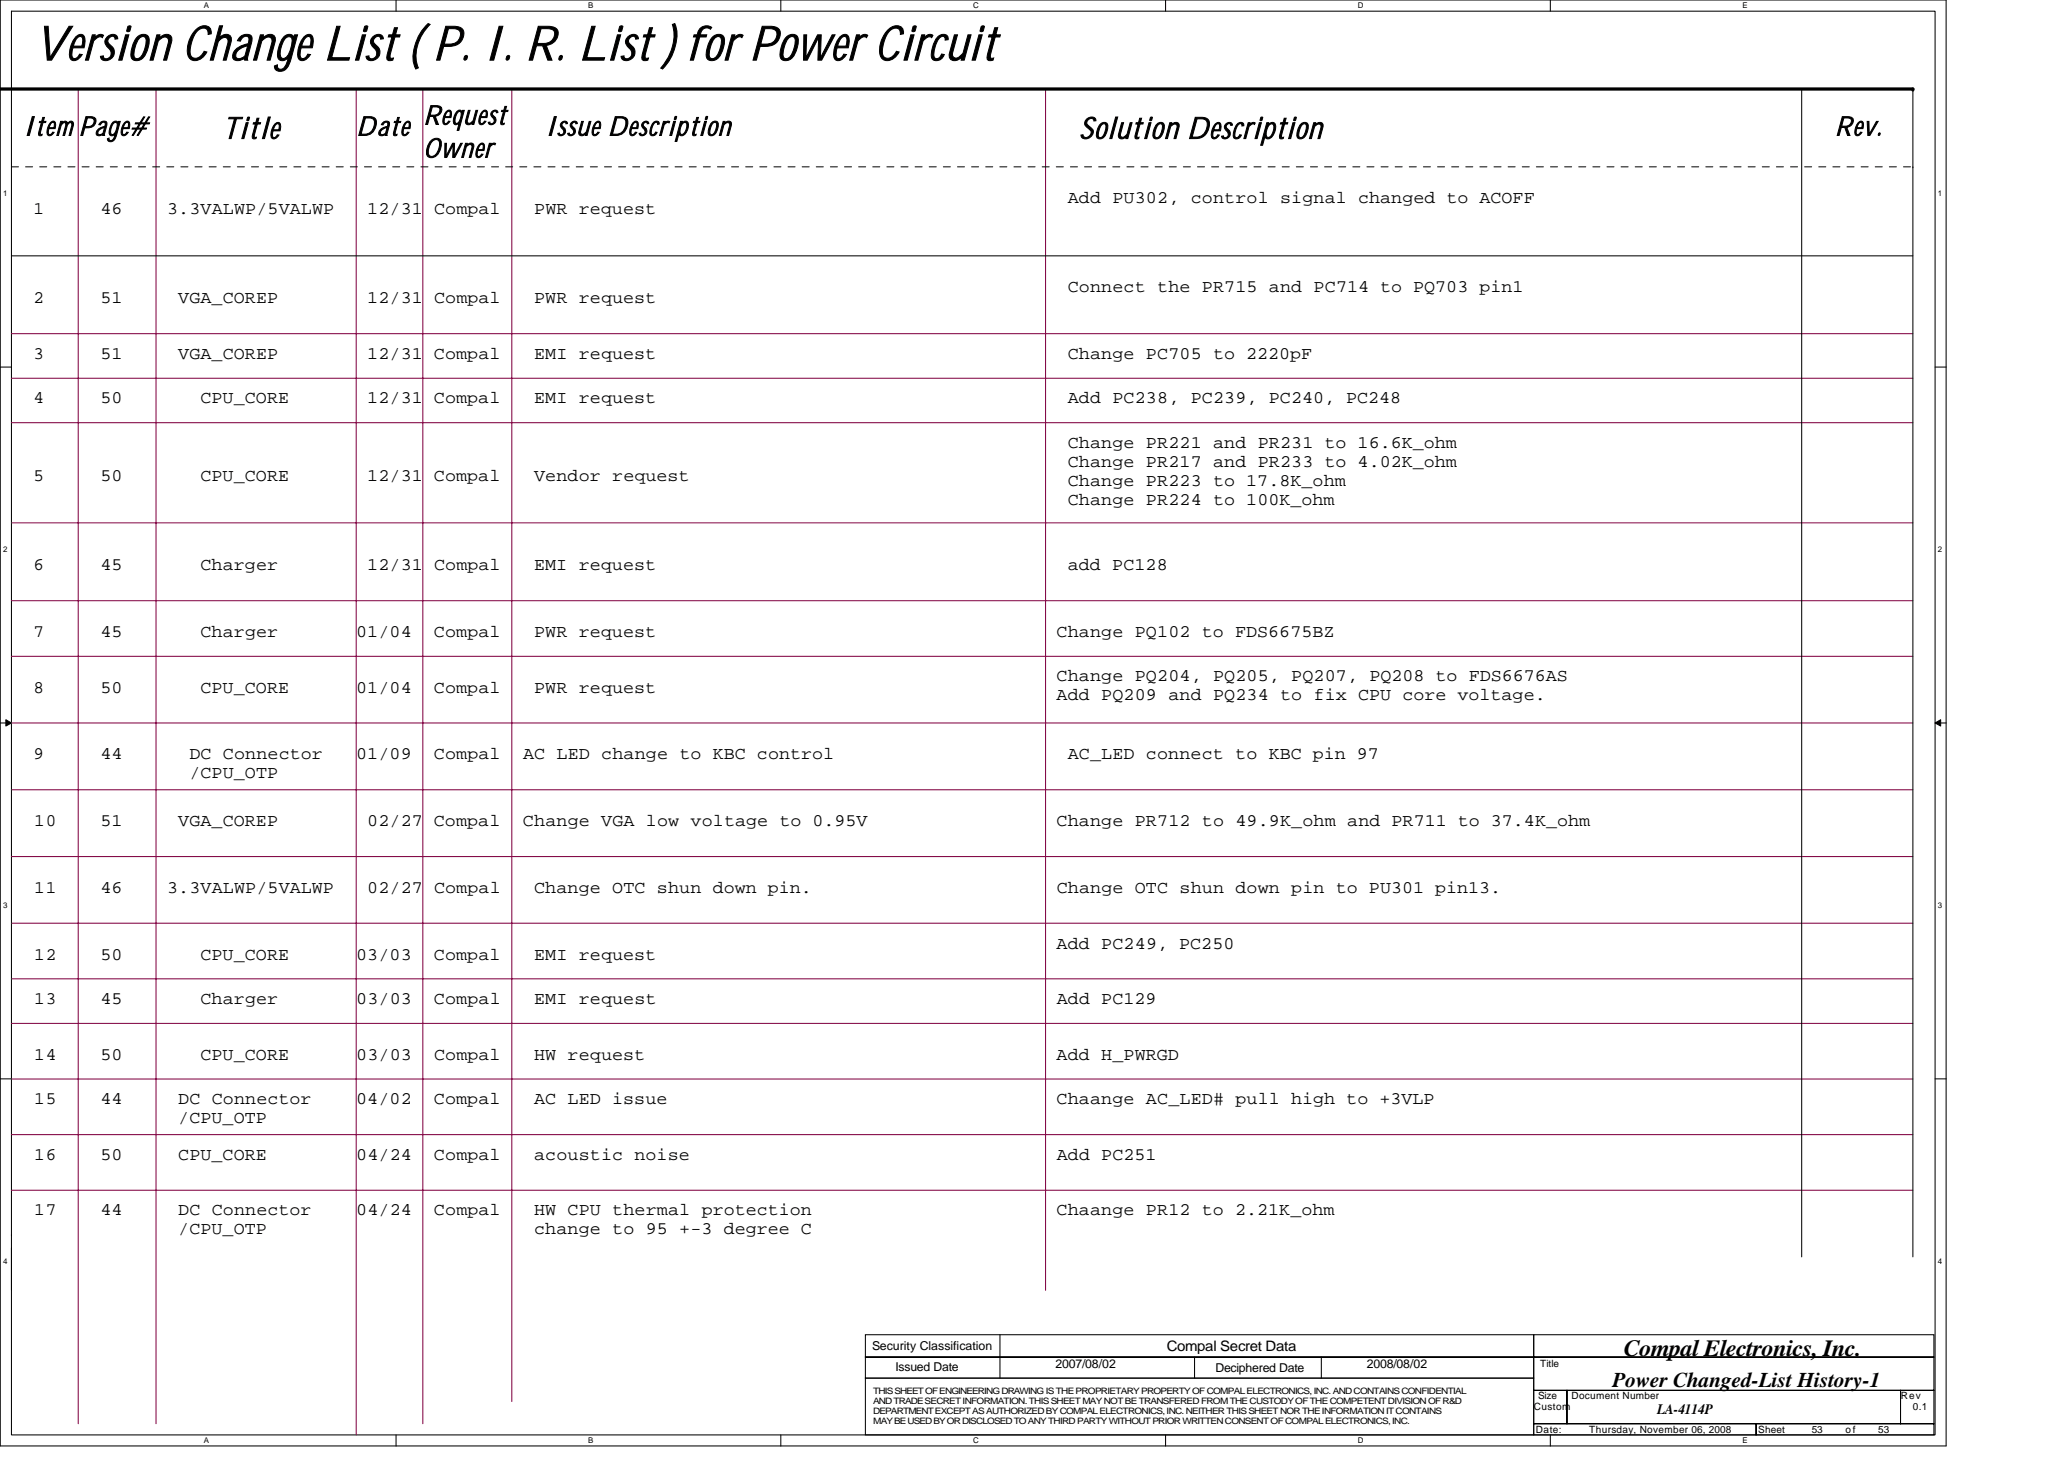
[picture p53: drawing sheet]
<svg xmlns="http://www.w3.org/2000/svg" width="297mm" height="210mm" viewBox="0 0 297 210" stroke-linecap="round" stroke-linejoin="round" font-family="sans-serif">
<defs><g id="words">
<text font-size="6.9" x="4.9" y="8.7">Version Change List ( P. I. R. List ) for Power Circuit</text>
<g font-size="4.3">
<text x="32" y="19.9">Title</text>
<text x="155.3" y="19.9">Solution Description</text>
</g>
<g font-size="3.8">
<text x="60.9" y="17.9">Request</text>
<text x="3.3" y="19.5">Item</text>
<text x="11.3" y="19.5">Page#</text>
<text x="51.3" y="19.5">Date</text>
<text x="60.9" y="22.6">Owner</text>
<text x="78.5" y="19.5">Issue Description</text>
<text x="264.1" y="19.5">Rev.</text>
</g>
<text font-size="3.3" x="233.7" y="195.1">Compal Electronics, Inc.</text>
<text font-size="3" x="232.1" y="199.6">Power Changed-List History-1</text>
<g font-size="2.5">
<text x="153.7" y="29.3">Add PU302, control signal changed to ACOFF</text>
<text x="4.8" y="30.8">1</text>
<text x="14.5" y="30.8">46</text>
<text x="24" y="30.8">3.3VALWP/5VALWP</text>
<text x="52.9" y="30.8">12/31</text>
<text x="62.5" y="30.8">Compal</text>
<text x="76.9" y="30.8">PWR request</text>
<text x="4.8" y="43.6">2</text>
<text x="14.5" y="43.6">51</text>
<text x="25.7" y="43.6">VGA_COREP</text>
<text x="52.9" y="43.6">12/31</text>
<text x="62.5" y="43.6">Compal</text>
<text x="76.9" y="43.6">PWR request</text>
<text x="153.7" y="42">Connect the PR715 and PC714 to PQ703 pin1</text>
<text x="4.8" y="51.6">3</text>
<text x="14.5" y="51.6">51</text>
<text x="25.7" y="51.6">VGA_COREP</text>
<text x="52.9" y="51.6">12/31</text>
<text x="62.4" y="51.6">Compal</text>
<text x="76.9" y="51.6">EMI request</text>
<text x="153.7" y="51.6">Change PC705 to 2220pF</text>
<text x="4.8" y="58">4</text>
<text x="14.5" y="58">50</text>
<text x="28.8" y="58">CPU_CORE</text>
<text x="52.9" y="58">12/31</text>
<text x="62.4" y="58">Compal</text>
<text x="76.9" y="58">EMI request</text>
<text x="153.7" y="58">Add PC238, PC239, PC240, PC248</text>
<text x="153.7" y="64.5">Change PR221 and PR231 to 16.6K_ohm</text>
<text x="4.8" y="69.3">5</text>
<text x="14.5" y="69.3">50</text>
<text x="28.8" y="69.3">CPU_CORE</text>
<text x="52.9" y="69.3">12/31</text>
<text x="62.4" y="69.3">Compal</text>
<text x="76.9" y="69.3">Vendor request</text>
<text x="153.7" y="67.2">Change PR217 and PR233 to 4.02K_ohm</text>
<text x="153.7" y="69.9">Change PR223 to 17.8K_ohm</text>
<text x="153.7" y="72.6">Change PR224 to 100K_ohm</text>
<text x="4.8" y="82">6</text>
<text x="14.5" y="82">45</text>
<text x="28.8" y="82">Charger</text>
<text x="52.9" y="82">12/31</text>
<text x="62.5" y="82">Compal</text>
<text x="76.9" y="82">EMI request</text>
<text x="153.7" y="82">add PC128</text>
<text x="4.8" y="91.7">7</text>
<text x="14.5" y="91.7">45</text>
<text x="28.8" y="91.7">Charger</text>
<text x="51.3" y="91.7">01/04</text>
<text x="62.5" y="91.7">Compal</text>
<text x="76.9" y="91.7">PWR request</text>
<text x="152.1" y="91.7">Change PQ102 to FDS6675BZ</text>
<text x="4.8" y="99.7">8</text>
<text x="14.5" y="99.7">50</text>
<text x="28.8" y="99.7">CPU_CORE</text>
<text x="51.3" y="99.7">01/04</text>
<text x="62.4" y="99.7">Compal</text>
<text x="76.9" y="99.7">PWR request</text>
<text x="152.1" y="98">Change PQ204, PQ205, PQ207, PQ208 to FDS6676AS</text>
<text x="152.1" y="100.8">Add PQ209 and PQ234 to fix CPU core voltage.</text>
<text x="4.8" y="109.3">9</text>
<text x="14.5" y="109.3">44</text>
<text x="27.3" y="109.3">DC Connector</text>
<text x="27.3" y="112">/CPU_OTP</text>
<text x="51.3" y="109.3">01/09</text>
<text x="62.5" y="109.3">Compal</text>
<text x="75.3" y="109.3">AC LED change to KBC control</text>
<text x="153.7" y="109.3">AC_LED connect to KBC pin 97</text>
<text x="4.9" y="118.9">10</text>
<text x="14.5" y="118.9">51</text>
<text x="25.7" y="118.9">VGA_COREP</text>
<text x="52.9" y="118.9">02/27</text>
<text x="62.4" y="118.9">Compal</text>
<text x="75.3" y="118.9">Change VGA low voltage to 0.95V</text>
<text x="152.1" y="118.9">Change PR712 to 49.9K_ohm and PR711 to 37.4K_ohm</text>
<text x="4.9" y="128.5">11</text>
<text x="14.5" y="128.5">46</text>
<text x="24" y="128.5">3.3VALWP/5VALWP</text>
<text x="52.9" y="128.5">02/27</text>
<text x="62.5" y="128.5">Compal</text>
<text x="76.9" y="128.5">Change OTC shun down pin.</text>
<text x="152.1" y="128.5">Change OTC shun down pin to PU301 pin13.</text>
<text x="152.1" y="136.5">Add PC249, PC250</text>
<text x="4.9" y="138">12</text>
<text x="14.5" y="138">50</text>
<text x="28.8" y="138">CPU_CORE</text>
<text x="51.3" y="138">03/03</text>
<text x="62.4" y="138">Compal</text>
<text x="76.9" y="138">EMI request</text>
<text x="4.9" y="144.5">13</text>
<text x="14.5" y="144.5">45</text>
<text x="28.8" y="144.5">Charger</text>
<text x="51.3" y="144.5">03/03</text>
<text x="62.5" y="144.5">Compal</text>
<text x="76.9" y="144.5">EMI request</text>
<text x="152.1" y="144.5">Add PC129</text>
<text x="4.9" y="152.5">14</text>
<text x="14.5" y="152.5">50</text>
<text x="28.8" y="152.5">CPU_CORE</text>
<text x="51.3" y="152.5">03/03</text>
<text x="62.5" y="152.5">Compal</text>
<text x="76.9" y="152.5">HW request</text>
<text x="152.1" y="152.5">Add H_PWRGD</text>
<text x="4.9" y="158.9">15</text>
<text x="14.5" y="158.9">44</text>
<text x="25.7" y="158.9">DC Connector</text>
<text x="25.7" y="161.6">/CPU_OTP</text>
<text x="51.3" y="158.9">04/02</text>
<text x="62.4" y="158.9">Compal</text>
<text x="76.9" y="158.9">AC LED issue</text>
<text x="152.1" y="158.9">Chaange AC_LED# pull high to +3VLP</text>
<text x="4.9" y="166.9">16</text>
<text x="14.5" y="166.9">50</text>
<text x="25.7" y="166.9">CPU_CORE</text>
<text x="51.3" y="166.9">04/24</text>
<text x="62.5" y="166.9">Compal</text>
<text x="76.9" y="166.9">acoustic noise</text>
<text x="152.1" y="166.9">Add PC251</text>
<text x="4.9" y="174.9">17</text>
<text x="14.5" y="174.9">44</text>
<text x="25.7" y="174.9">DC Connector</text>
<text x="25.7" y="177.6">/CPU_OTP</text>
<text x="51.3" y="174.9">04/24</text>
<text x="62.5" y="174.9">Compal</text>
<text x="76.9" y="174.9">HW CPU thermal protection</text>
<text x="76.9" y="177.6">change to 95 +-3 degree C</text>
<text x="152.1" y="174.9">Chaange PR12 to 2.21K_ohm</text>
</g>
<g font-size="2.1">
<text x="167.9" y="194.4">Compal Secret Data</text>
<text x="238.5" y="203.5">LA-4114P</text>
</g>
<g font-size="1.8">
<text x="125.5" y="194.2">Security Classification</text>
<text x="128.9" y="197.3">Issued Date</text>
<text x="151.9" y="196.8">2007/08/02</text>
<text x="174.9" y="197.4">Deciphered Date</text>
<text x="196.7" y="196.8">2008/08/02</text>
</g>
<g font-size="1.4">
<text x="221.7" y="196.7">Title</text>
<text x="220.7" y="202.9">Custom</text>
<text x="221.4" y="201.3">Size</text>
<text x="226.2" y="201.3">Document Number</text>
<text x="273.6" y="201.3">Rev</text>
<text x="275.3" y="202.9">0.1</text>
<text x="221" y="206.1">Date:</text>
<text x="228.7" y="206.1">Thursday, November 06, 2008</text>
<text x="253" y="206.1">Sheet</text>
<text x="260.7" y="206.1">53</text>
<text x="265.6" y="206.1">of</text>
<text x="270.3" y="206.1">53</text>
</g>
<g font-size="1.3">
<text x="125.7" y="200.5">THIS SHEET OF ENGINEERING DRAWING IS THE PROPRIETARY PROPERTY OF COMPAL ELECTRONICS, INC. AND CONTAINS CONFIDENTIAL</text>
<text x="125.7" y="202">AND TRADE SECRET INFORMATION. THIS SHEET MAY NOT BE TRANSFERED FROM THE CUSTODY OF THE COMPETENT DIVISION OF R&amp;D</text>
<text x="125.7" y="203.5">DEPARTMENT EXCEPT AS AUTHORIZED BY COMPAL ELECTRONICS, INC. NEITHER THIS SHEET NOR THE INFORMATION IT CONTAINS</text>
<text x="125.7" y="204.9">MAY BE USED BY OR DISCLOSED TO ANY THIRD PARTY WITHOUT PRIOR WRITTEN CONSENT OF COMPAL ELECTRONICS, INC.</text>
</g>
<g font-size="1.1">
<text x="29.3" y="1.2">A</text>
<text x="84.7" y="1.2">B</text>
<text x="140" y="1.2">C</text>
<text x="195.4" y="1.2">D</text>
<text x="250.8" y="1.2">E</text>
<text x=".4" y="28.2">1</text>
<text x="278.9" y="28.2">1</text>
<text x=".4" y="79.4">2</text>
<text x="278.9" y="79.4">2</text>
<text x=".4" y="130.6">3</text>
<text x="278.9" y="130.6">3</text>
<text x=".4" y="181.8">4</text>
<text x="278.9" y="181.8">4</text>
<text x="29.3" y="207.6">A</text>
<text x="84.7" y="207.6">B</text>
<text x="140" y="207.6">C</text>
<text x="195.4" y="207.6">D</text>
<text x="250.8" y="207.6">E</text>
</g>
</g></defs>
<path d="M0 0h280.1v208h-280.1zM1.6 1.6h276.9v204.8h-276.9z" fill="none" stroke="#000" stroke-width=".15"/>
<g fill="#fff">
<path d="M29.3 .2h.8v1.2h-.8z"/>
<path d="M29.3 206.6h.8v1.3h-.8z"/>
</g>
<path d="M57 0v1.6M57 206.4v1.6" fill="none" stroke="#000" stroke-width=".15"/>
<g fill="#fff">
<path d="M84.7 .2h.7v1.2h-.7z"/>
<path d="M84.7 206.6h.7v1.3h-.7z"/>
</g>
<path d="M112.4 0v1.6M112.4 206.4v1.6" fill="none" stroke="#000" stroke-width=".15"/>
<g fill="#fff">
<path d="M140 .2h.8v1.2h-.8z"/>
<path d="M140 206.6h.8v1.3h-.8z"/>
</g>
<path d="M167.7 0v1.6M167.7 206.4v1.6" fill="none" stroke="#000" stroke-width=".15"/>
<g fill="#fff">
<path d="M195.4 .2h.8v1.2h-.8z"/>
<path d="M195.4 206.6h.8v1.3h-.8z"/>
</g>
<path d="M223.1 0v1.6M223.1 206.4v1.6" fill="none" stroke="#000" stroke-width=".15"/>
<g fill="#fff">
<path d="M250.8 .2h.7v1.2h-.7z"/>
<path d="M250.8 206.6h.7v1.3h-.7z"/>
<path d="M.4 27.2h.7v1.3h-.7z"/>
<path d="M278.9 27.2h.6v1.3h-.6z"/>
<path d="M.4 78.4h.7v1.3h-.7z"/>
<path d="M278.9 78.4h.6v1.3h-.6z"/>
</g>
<path d="M0 52.8h1.6M278.5 52.8h1.6" fill="none" stroke="#000" stroke-width=".15"/>
<g fill="#fff">
<path d="M.4 129.6h.7v1.3h-.7z"/>
<path d="M278.9 129.6h.6v1.3h-.6z"/>
</g>
<path d="M0 104h1.6M278.5 104h1.6" fill="none" stroke="#000" stroke-width=".15"/>
<path d="M.8 103.5l.8 .5-.8 .5zM278.5 104l.8-.5v1z" fill="#000" stroke="#000" stroke-width=".14"/>
<g fill="#fff">
<path d="M.4 180.8h.7v1.3h-.7z"/>
<path d="M278.9 180.8h.6v1.3h-.6z"/>
</g>
<g fill="none" stroke="#000" stroke-width=".15">
<path d="M259.3 12.8v168M275.3 12.8v168M1.6 36.8h273.7M0 155.2h1.6M278.5 155.2h1.6M124.5 192h96.2v3.2h-96.2zM124.5 195.2h96.2v3.1h-96.2zM124.5 198.3h96.2v8.1h-96.2zM143.9 192v6.3M171.9 195.2v3.1M190.2 195.2v3.1M220.7 192h57.6v3.2h-57.6z"/>
<path d="M220.7 195.2h57.6v4.8h-57.6zM220.7 200h4.8v4.8h-4.8zM220.7 204.8h32v1.6h-32zM225.5 200h48v4.8h-48zM252.7 204.8h25.6v1.6h-25.6zM273.5 200h4.8v4.8h-4.8z"/>
</g>
<g fill="none" stroke="#800040" stroke-width=".15">
<path d="M11.3 12.8v192M22.5 12.8v192M51.3 12.8v193.6M60.9 12.8v192M73.7 12.8v188.8M150.5 12.8v172.8M1.6 48h273.7M1.6 54.4h273.7M1.6 60.8h273.7M1.6 75.2h273.7M1.6 86.4h273.7M1.6 94.4h273.7"/>
<path d="M1.6 104h273.7M1.6 113.6h273.7M1.6 123.2h273.7M1.6 132.8h273.7M1.6 140.8h273.7M1.6 147.2h273.7M1.6 155.2h273.7M1.6 163.2h273.7M1.6 171.2h273.7"/>
</g>
<path d="M1.6 24h273.7M275.3 24h.1" fill="none" stroke="#000" stroke-width=".14" stroke-dasharray="1 1 1 1 1 1 1 1"/>
<path d="M0 12.8h275.3" fill="none" stroke="#000" stroke-width=".47"/>
<circle cx="275.3" cy="12.8" r=".23" fill="#000"/>
<path d="M1.6 177.6h.1M1.6 185.6v-8" fill="none" stroke="#000" stroke-width=".14" stroke-dasharray="6.1 2"/>
<use href="#words"/>
</svg>
